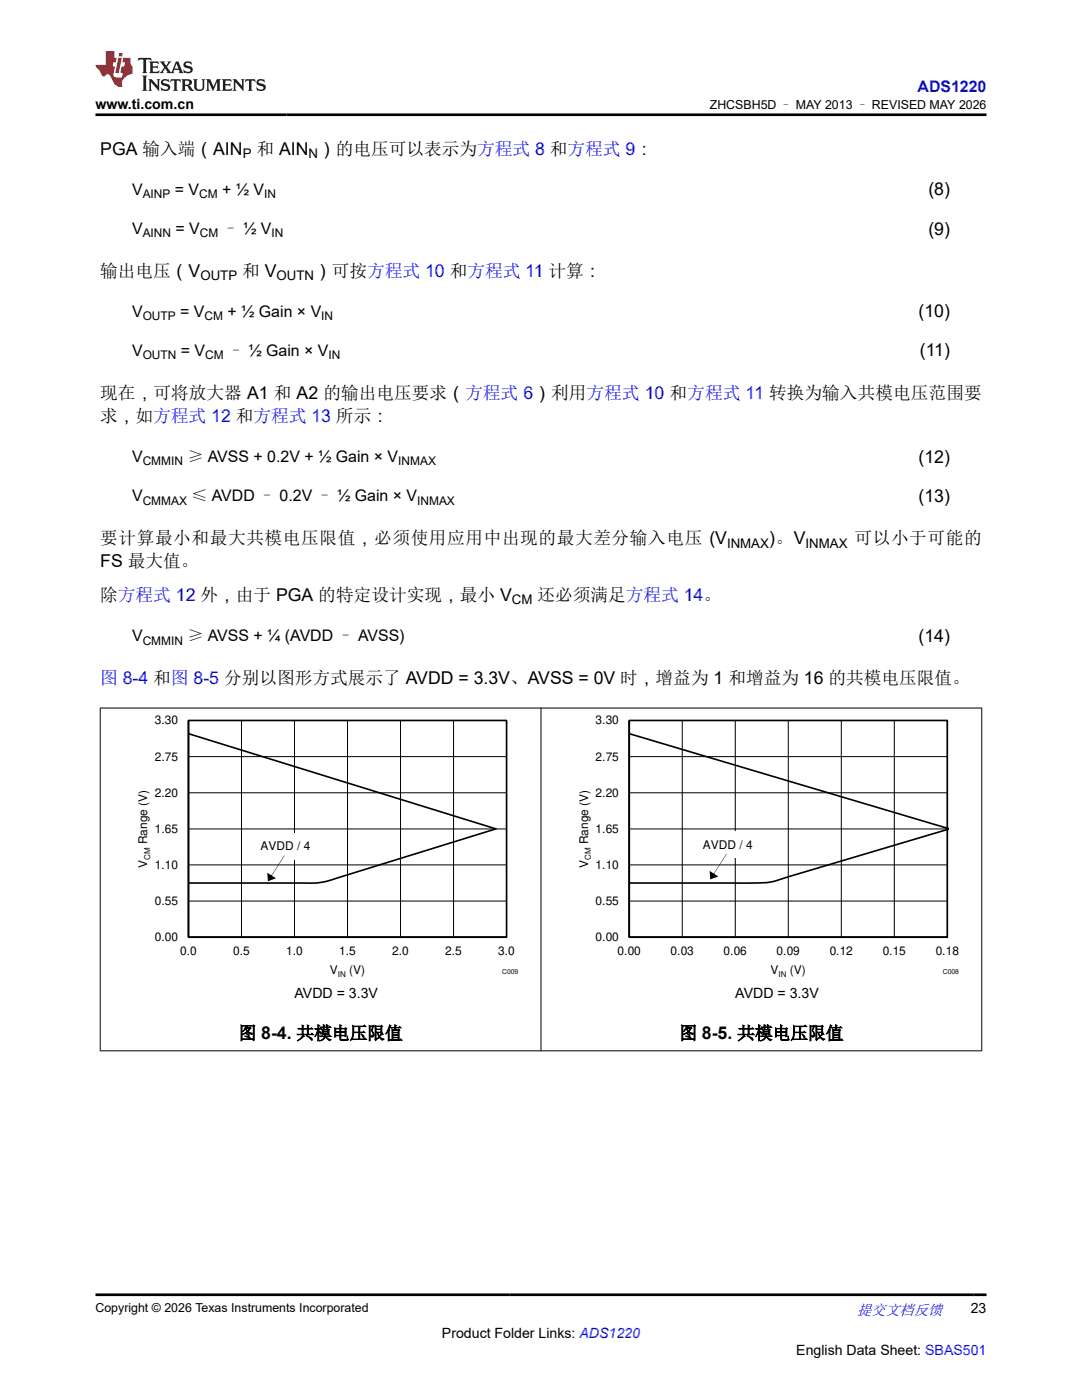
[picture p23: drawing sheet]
<svg xmlns="http://www.w3.org/2000/svg" width="216mm" height="279mm" viewBox="0 0 216 279" stroke-linecap="round" stroke-linejoin="round" font-family="sans-serif">
<defs><g id="words">
<g font-size="3.5">
<text x="20" y="30.9">PGA 输入端（AIN</text>
<text x="51.2" y="30.9">和 AIN ）的电压可以表示为方程式 8 和方程式 9：</text>
<text x="185.2" y="39">(8)</text>
<text x="185.2" y="46.8">(9)</text>
<text x="20" y="55.2">输出电压（V</text>
<text x="48.3" y="55.2">和 V</text>
<text x="62.7" y="55.2">）可按方程式 10 和方程式 11 计算：</text>
<text x="183.3" y="63.3">(10)</text>
<text x="183.5" y="71.1">(11)</text>
<text x="20" y="79.6">现在，可将放大器 A1 和 A2 的输出电压要求（方程式 6）利用方程式 10 和方程式 11 转换为输入共模电压范围要</text>
<text x="20" y="84.2">求，如方程式 12 和方程式 13 所示：</text>
<text x="183.3" y="92.4">(12)</text>
<text x="183.3" y="100.2">(13)</text>
<text x="20" y="113.2">FS 最大值。</text>
<text x="20" y="108.6">要计算最小和最大共模电压限值，必须使用应用中出现的最大差分输入电压 (V</text>
<text x="153.4" y="108.6">)。V</text>
<text x="170.5" y="108.6">可以小于可能的</text>
<text x="20" y="119.9">除方程式 12 外，由于 PGA 的特定设计实现，最小 V</text>
<text x="107.2" y="119.9">还必须满足方程式 14。</text>
<text x="183.3" y="128.1">(14)</text>
<text x="47.6" y="207.4">图 8-4. 共模电压限值</text>
<text x="135.6" y="207.4">图 8-5. 共模电压限值</text>
</g>
<text font-size="3.5" fill="#00f" x="20" y="136.6">图 8-4 和图 8-5 分别以图形方式展示了 AVDD = 3.3V、AVSS = 0V 时，增益为 1 和增益为 16 的共模电压限值。</text>
<text font-size="3.2" fill="#00f" x="183.1" y="18.3">ADS1220</text>
<g font-size="3.2">
<text x="26.4" y="38.9">V</text>
<text x="34.9" y="38.9">= V</text>
<text x="44.3" y="38.9">+ ½ V</text>
<text x="26.4" y="46.7">V</text>
<text x="35" y="46.7">= V</text>
<text x="44.5" y="46.7">– ½ V</text>
<text x="26.4" y="63.2">V</text>
<text x="36" y="63.2">= V</text>
<text x="45.4" y="63.2">+ ½ Gain × V</text>
<text x="26.4" y="71">V</text>
<text x="36.1" y="71">= V</text>
<text x="45.5" y="71">– ½ Gain × V</text>
<text x="26.4" y="92.3">V</text>
<text x="37.4" y="92.3">≥ AVSS + 0.2V + ½ Gain × V</text>
<text x="26.4" y="100.1">V</text>
<text x="38.2" y="100.1">≤ AVDD – 0.2V – ½ Gain × V</text>
<text x="26.4" y="128">V</text>
<text x="37.4" y="128">≥ AVSS + ¼ (AVDD – AVSS)</text>
</g>
<text font-size="3" fill="#00f" x="171" y="262.4">提交文档反馈</text>
<g font-size="2.8">
<text x="19" y="21.7">www.ti.com.cn</text>
<text x="58.8" y="199.1">AVDD = 3.3V</text>
<text x="146.7" y="199.1">AVDD = 3.3V</text>
<text x="193.7" y="262.1">23</text>
<text x="88.2" y="266.9">Product Folder Links: ADS1220</text>
<text x="158.9" y="270.3">English Data Sheet: SBAS501</text>
</g>
<g font-size="2.6">
<text x="48.4" y="31.6">P</text>
<text x="61.6" y="31.6">N</text>
<text x="40" y="55.9">OUTP</text>
<text x="55.2" y="55.9">OUTN</text>
<text x="145.1" y="109.3">INMAX</text>
<text x="160.7" y="109.3">INMAX</text>
<text x="102.1" y="120.6">CM</text>
</g>
<g font-size="2.5">
<text x="141.6" y="21.8">ZHCSBH5D – MAY 2013 – REVISED MAY 2026</text>
<text x="19" y="261.8">Copyright © 2026 Texas Instruments Incorporated</text>
</g>
<g font-size="2.4">
<text x="28.5" y="39.5">AINP</text>
<text x="39.8" y="39.5">CM</text>
<text x="52.7" y="39.5">IN</text>
<text x="28.5" y="47.3">AINN</text>
<text x="39.9" y="47.3">CM</text>
<text x="54.2" y="47.3">IN</text>
<text x="28.5" y="63.8">OUTP</text>
<text x="40.8" y="63.8">CM</text>
<text x="64.1" y="63.8">IN</text>
<text x="28.5" y="71.7">OUTN</text>
<text x="41" y="71.7">CM</text>
<text x="65.6" y="71.7">IN</text>
<text x="28.5" y="92.9">CMMIN</text>
<text x="79.5" y="92.9">INMAX</text>
<text x="28.5" y="100.7">CMMAX</text>
<text x="83.2" y="100.7">INMAX</text>
<text x="28.5" y="128.7">CMMIN</text>
<text x="30.9" y="144.6">3.30</text>
<text x="118.9" y="144.6">3.30</text>
<text x="30.9" y="151.8">2.75</text>
<text x="118.9" y="151.8">2.75</text>
<text x="30.9" y="159">2.20</text>
<text x="118.9" y="159">2.20</text>
<text x="30.9" y="166.2">1.65</text>
<text x="118.9" y="166.2">1.65</text>
<text x="29.4" y="173.2" transform="rotate(-90 29.4 173.2)">V</text>
<text x="29.4" y="168.5" transform="rotate(-90 29.4 168.5)">Range (V)</text>
<text x="30.9" y="173.4">1.10</text>
<text x="52" y="169.7">AVDD / 4</text>
<text x="117.3" y="173.2" transform="rotate(-90 117.3 173.2)">V</text>
<text x="117.3" y="168.5" transform="rotate(-90 117.3 168.5)">Range (V)</text>
<text x="118.9" y="173.4">1.10</text>
<text x="140.2" y="169.4">AVDD / 4</text>
<text x="30.9" y="180.6">0.55</text>
<text x="118.9" y="180.6">0.55</text>
<text x="30.9" y="187.8">0.00</text>
<text x="36" y="190.7">0.0</text>
<text x="46.5" y="190.7">0.5</text>
<text x="57.1" y="190.7">1.0</text>
<text x="67.7" y="190.7">1.5</text>
<text x="78.3" y="190.7">2.0</text>
<text x="88.8" y="190.7">2.5</text>
<text x="99.4" y="190.7">3.0</text>
<text x="118.9" y="187.8">0.00</text>
<text x="123.2" y="190.7">0.00</text>
<text x="133.8" y="190.7">0.03</text>
<text x="144.4" y="190.7">0.06</text>
<text x="155" y="190.7">0.09</text>
<text x="165.6" y="190.7">0.12</text>
<text x="176.1" y="190.7">0.15</text>
<text x="186.7" y="190.7">0.18</text>
<text x="65.8" y="194.5">V</text>
<text x="69.7" y="194.5">(V)</text>
<text x="153.8" y="194.5">V</text>
<text x="157.6" y="194.5">(V)</text>
</g>
<g font-size="1.6">
<text x="30" y="171.6" transform="rotate(-90 30 171.6)">CM</text>
<text x="117.9" y="171.6" transform="rotate(-90 117.9 171.6)">CM</text>
<text x="67.4" y="195">IN</text>
<text x="155.4" y="195">IN</text>
</g>
<g font-size="1.4">
<text x="100.2" y="194.4">C009</text>
<text x="188.1" y="194.4">C008</text>
</g>
</g></defs>
<path d="M37.6 143.8h63.5v43.2h-63.5zM37.6 158.2h63.5M37.6 151h63.5M48.2 143.8v43.2M58.8 143.8v43.2M69.3 143.8v43.2M79.9 143.8v43.2M90.5 143.8v43.2M37.6 179.8h63.5M37.6 172.6h63.5M37.6 165.4h63.5" fill="none" stroke="#000" stroke-width=".2"/>
<path d="M37.6 143.8h63.5v43.2h-63.5zM37.6 143.8v43.2h63.5M37.6 146.4l61.4 19-29.2 9.1a24.5 24.5 0 0 1-8.1 1.7h-24.1" fill="none" stroke="#000" stroke-width=".33"/>
<path d="M49.5 166.2h15v5.3h-15z" fill-rule="evenodd" fill="#fff"/>
<path d="M56.7 170.7l-2.7 4.3zM53.3 174.2l1.8 1.1-1.6 .6z" fill="#000"/>
<path d="M24 142.8v52.2M36.3 142.8h67.7M104 142.8v45.4M24 195h6.2M97.8 195h6.2" fill="none" stroke="#fefefe" stroke-width=".2" stroke-dasharray=".4 .1" stroke-linecap="butt"/>
<path d="M125.6 143.8h63.4v43.2h-63.4zM125.6 158.2h63.4M125.6 151h63.4M136.1 143.8v43.2M146.7 143.8v43.2M157.3 143.8v43.2M167.9 143.8v43.2M178.4 143.8v43.2M125.6 179.8h63.4M125.6 172.6h63.4M125.6 165.4h63.4" fill="none" stroke="#000" stroke-width=".2"/>
<path d="M125.6 143.8h63.4v43.2h-63.4zM125.6 143.8v43.2h63.4M125.6 146.4l63.7 19M189.3 165.5l-32 9.5a17.7 17.7 0 0 1-8.2 1.2h-23.5" fill="none" stroke="#000" stroke-width=".33"/>
<path d="M137.8 165.9h15v5.2h-15z" fill-rule="evenodd" fill="#fff"/>
<path d="M145 170.4l-2.8 4.2zM141.6 173.8l1.7 1.1-1.6 .6z" fill="#000"/>
<path d="M111.9 142.8v52.2M124.2 142.8h67.7M191.9 142.8v45.4M111.9 195h6.2M185.7 195h6.2" fill="none" stroke="#fefefe" stroke-width=".2" stroke-dasharray=".4 .1" stroke-linecap="butt"/>
<path d="M19.9 141.3h176.1M20 141.2v68.6M107.9 141.2v68.6M195.9 141.2v68.6M19.9 209.7h176.1" fill="none" stroke="#000" stroke-width=".2"/>
<path d="M27.7 11.6l-.2 .5 .5-.2h.6v.1v2.2l-.2 .4h1l-.2-.4v-2.2v-.1h.5l.5 .2-.1-.5zM29.8 12.3l.2 .4v1.5l-.2 .4h1.9l.1-.6a1.08 1.08 0 0 1-1.3 .2v-.7h.6l.4 .2v-.7l-.4 .2h-.6v-.5l.2-.2a1 1 0 0 1 1 .3l-.1-.5zM31.8 12.3l1 1.1-1 1.2h.9l-.2-.2 .4-.8 .5 .8-.2 .2h1.6l-.2-.2 .1-.5h1l.1 .5-.1 .2h.9l-.2-.3-.8-2h-.5l-1 2.2-.8-1.1 .9-1.1h-.8l.2 .2-.5 .6-.3-.6 .1-.2zM35.2 12.7l.4 1h-.8zM36.8 12.4a.65 .65 0 0 0-.2 .7 .65 .65 0 0 0 .6 .5l.7 .1 .1 .3a.79 .79 0 0 1-.7 .4 .79 .79 0 0 1-.7-.5l.1 .7 .2-.1a.93 .93 0 0 0 1.1 .1 .93 .93 0 0 0 .4-1 1.46 1.46 0 0 0-1.2-.6l-.1-.3a1.09 1.09 0 0 1 1.2 .2l-.2-.6-.1 .1-.6-.2zM28.4 15.1l.2 .4v2.2l-.2 .4h1l-.2-.4v-2.2l.2-.4zM29.6 15.8l.2 .4v1.5l-.2 .4h.8l-.3-.4v-1.3l1.7 1.8v-2l.2-.4h-.8l.2 .2 .1 1.1-1.2-1.3zM32.3 15.9a.65 .65 0 0 0-.2 .8 .65 .65 0 0 0 .7 .4l.6 .2 .1 .2a.79 .79 0 0 1-.7 .4 .79 .79 0 0 1-.7-.5l.1 .7 .2-.1a.93 .93 0 0 0 1.1 .1 .93 .93 0 0 0 .4-.9 1.46 1.46 0 0 0-1.2-.6l-.1-.4a1.09 1.09 0 0 1 1.2 .2l-.2-.6-.1 .1-.6-.1zM34.1 15.8l-.1 .6a.63 .63 0 0 1 .7-.3l.1 1.6-.3 .4h1l-.2-.4v-1.6a.66 .66 0 0 1 .8 .3l-.1-.6zM36.2 15.8l.2 .4v1.5l-.2 .4h.9l-.2-.2v-.7h.5l.1 .2a.79 .79 0 0 0 1.2 .6l-1-.9a.61 .61 0 0 0 .6-.6 .61 .61 0 0 0-.5-.7zM36.9 16.1h.2a.47 .47 0 0 1 .5 .1 .47 .47 0 0 1 .1 .5l-.2 .1-.6 .1zM38.5 15.8l.2 .2a2.27 2.27 0 0 0 .4 2 1.04 1.04 0 0 0 1.7-.7v-1.3l.2-.2h-.8l.2 .4v1.1a.6 .6 0 0 1-.6 .6 .6 .6 0 0 1-.6-.6v-1.1l.3-.4zM41.1 15.8l.2 .4v1.5l-.2 .4h.7l-.2-.4v-1.4l.9 1.9 .8-1.9v1.4l-.2 .4h1l-.3-.4v-1.5l.3-.4h-.8l-.7 1.5-.7-1.5zM44.3 15.8l.2 .4v1.5l-.2 .4h1.9l.1-.6a1.09 1.09 0 0 1-1.3 .2v-.7h.6l.4 .2v-.6l-.4 .2h-.6v-.6l.2-.1a1.01 1.01 0 0 1 1 .3l-.1-.6zM46.4 15.8l.3 .4v1.5l-.3 .4h.8l-.2-.4v-1.3l1.6 1.8v-2l.2-.4h-.7l.2 .2v1.1l-1.2-1.3zM49 15.8l-.1 .6a.63 .63 0 0 1 .8-.3v1.6l-.3 .4h1l-.2-.4v-1.6a.66 .66 0 0 1 .8 .3l-.1-.6zM51.4 15.9a.65 .65 0 0 0-.2 .8 .65 .65 0 0 0 .6 .4l.6 .2 .2 .2a.79 .79 0 0 1-.8 .4 .79 .79 0 0 1-.6-.5l.1 .7 .2-.1a.93 .93 0 0 0 1 .1 .93 .93 0 0 0 .5-.9 1.46 1.46 0 0 0-1.3-.6l-.1-.4a1.09 1.09 0 0 1 1.3 .2l-.2-.6-.2 .1-.5-.1z" fill="#231f20"/>
<path d="M21.1 10.2v2.8h-2.1l.1 .3 .9 1a.95 .95 0 0 0 .9 .9 .59 .59 0 0 1 .6-.4 .59 .59 0 0 1 .5 .4l.4 .7a1.59 1.59 0 0 0 2.1 1.4 1.61 1.61 0 0 1 1-2.3l1-.3-.1-1.5a1.59 1.59 0 0 1-.4-1.7h-1.4l-.2 .9h.5l-.1 .9h-.5l-.2 1v.2l.4 .1-.2 .9h-.6a.73 .73 0 0 1-1.1-.7l.3-1.5h-.5l.2-.9h.5l.2-.9h-.5v-1.3zM23.6 11.5l-.6 3.1h.7l.6-3.1zM23.8 10.6l-.1 .6h.7l.1-.6z" fill="#ed1c24"/>
<path d="M19 22.9h177.8M19 258.4h177.8" fill="none" stroke="#000" stroke-width=".53"/>
<use href="#words"/>
</svg>
